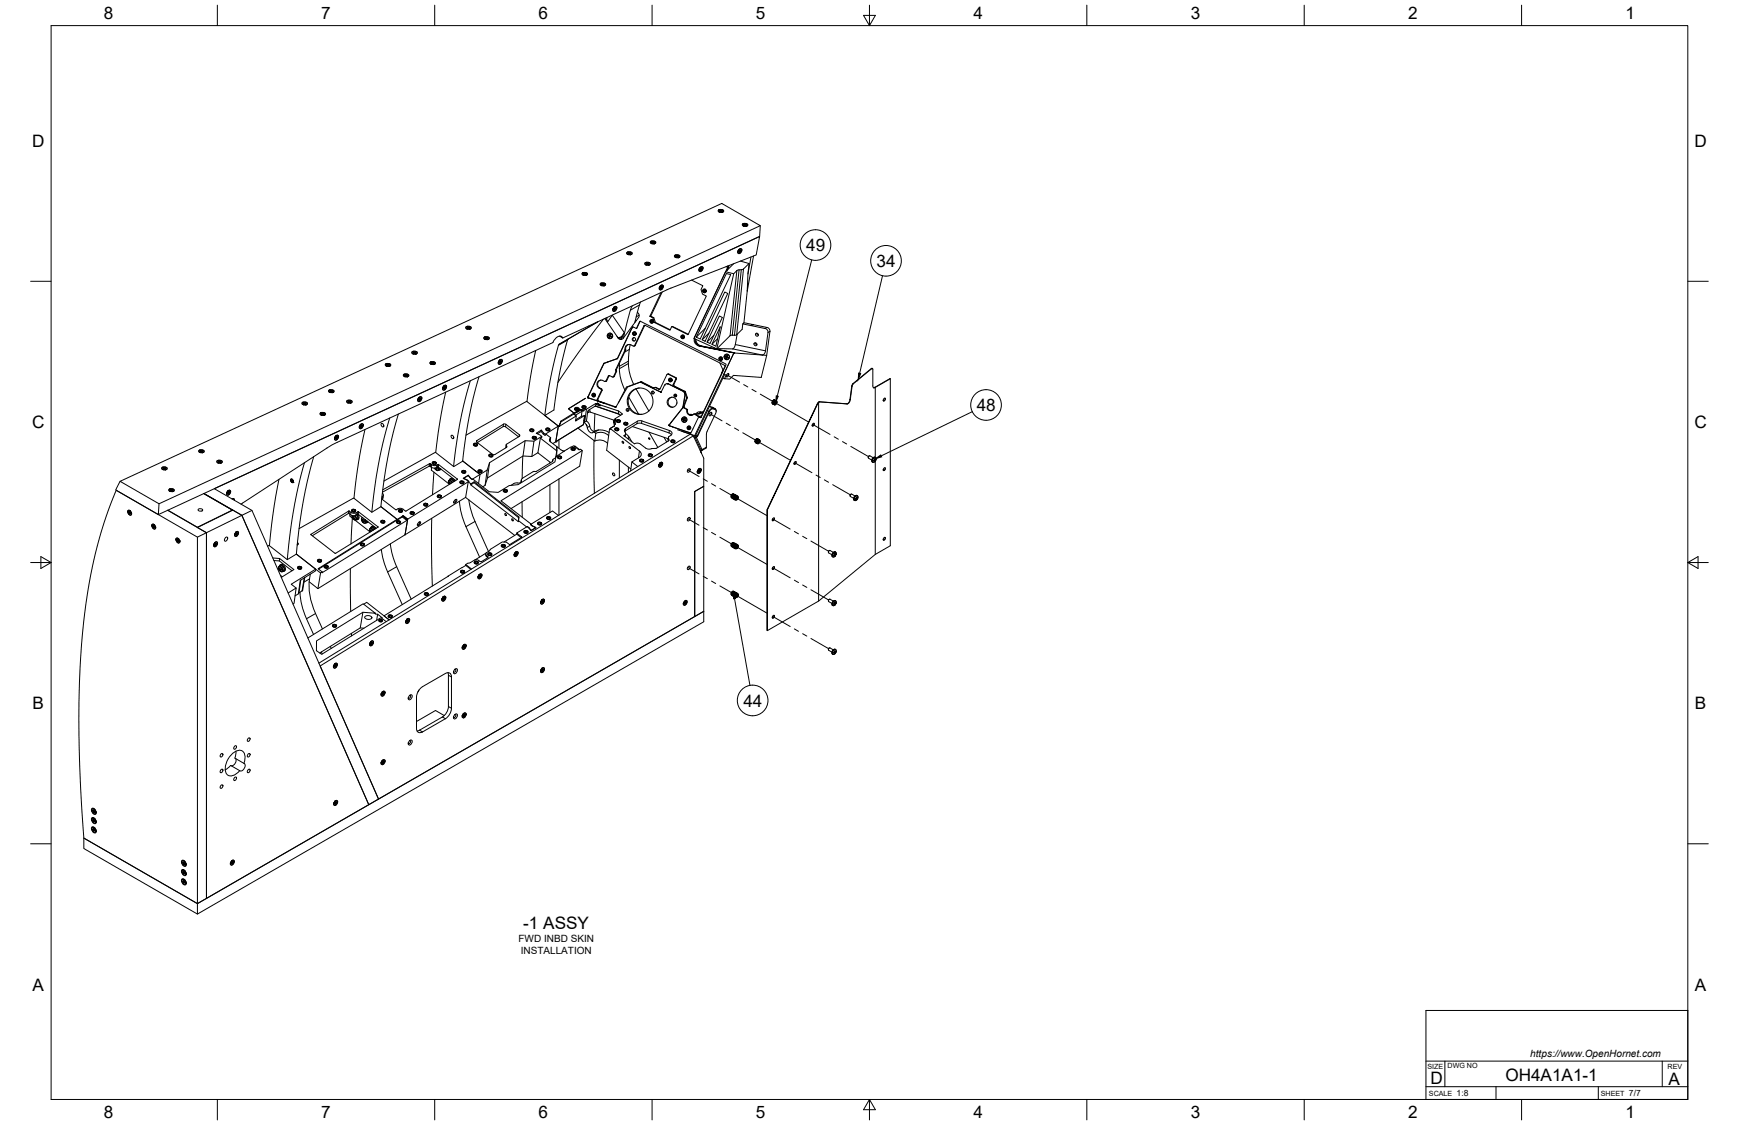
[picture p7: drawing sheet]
<svg xmlns="http://www.w3.org/2000/svg" width="864mm" height="559mm" viewBox="0 0 864 559" stroke-linecap="round" stroke-linejoin="round" font-family="sans-serif">
<defs><g id="words">
<g font-size="8.5">
<text x="52" y="9">8</text>
<text x="160" y="9">7</text>
<text x="267" y="9">6</text>
<text x="375" y="9">5</text>
<text x="483" y="9">4</text>
<text x="591" y="9">3</text>
<text x="699" y="9">2</text>
<text x="807" y="9">1</text>
<text x="16" y="73">D</text>
<text x="841" y="73">D</text>
<text x="400" y="125">49</text>
<text x="435" y="133">34</text>
<text x="485" y="204">48</text>
<text x="16" y="213">C</text>
<text x="841" y="213">C</text>
<text x="16" y="352">B</text>
<text x="369" y="351">44</text>
<text x="842" y="352">B</text>
<text x="260" y="461">-1 ASSY</text>
<text x="16" y="492">A</text>
<text x="842" y="492">A</text>
<text x="710" y="538">D</text>
<text x="748" y="537">OH4A1A1-1</text>
<text x="829" y="539">A</text>
<text x="52" y="555">8</text>
<text x="160" y="555">7</text>
<text x="267" y="555">6</text>
<text x="375" y="555">5</text>
<text x="483" y="556">4</text>
<text x="591" y="555">3</text>
<text x="699" y="556">2</text>
<text x="807" y="556">1</text>
</g>
<g font-size="5">
<text x="258" y="468">FWD INBD SKIN</text>
<text x="259" y="474">INSTALLATION</text>
<text x="760" y="525">https://www.OpenHornet.com</text>
</g>
<g font-size="4.3">
<text x="723" y="544">1:8</text>
<text x="809" y="544">7/7</text>
</g>
<g font-size="3.5">
<text x="709" y="531">SIZE</text>
<text x="719" y="530">DWG NO</text>
<text x="828" y="531">REV</text>
<text x="710" y="544">SCALE</text>
<text x="795" y="544">SHEET</text>
</g>
</g></defs>
<!-- layer: Visible -->
<g fill="none" stroke="#000" stroke-width=".5">
<path d="M324 120h1M324 120h.1M324 120v1M357 104a1.2 1.2 0 0 1 1 0 1.2 1.2 0 0 1 1 1 1.5 1.5 0 0 1-2-1zM357 104a1.1 1.1 0 0 1 1 0 1.1 1.1 0 0 1 1 1 1.4 1.4 0 0 1-2-1zM357 105h.1M358 104v1M358 105h.1M358 104h.1M358 104l-1 1M358 105h1M359 104v1"/>
<path d="M359 105h.1M359 105l-1 1M369 111a1.2 1.2 0 0 1 1 0 1.2 1.2 0 0 1 1 1 1.5 1.5 0 0 1-2-1zM369 111a1.1 1.1 0 0 1 1 0 1.1 1.1 0 0 1 1 1 1.4 1.4 0 0 1-2-1zM369 112h.1M370 111v1M370 111h.1M370 112h.1M370 111h-1M370 111v1v-1M370 111l1 1M370 111l1 1h-1"/>
<path d="M371 112h.1M371 112h-1M378 112l-1 5-298 139v-6M289 136a1.2 1.2 0 0 1 2-1 1.2 1.2 0 0 1 0 2 1.5 1.5 0 0 1-2-1zM289 136a1.1 1.1 0 0 1 2-1 1.1 1.1 0 0 1 0 2 1.4 1.4 0 0 1-2-1zM289 137h1M290 137h.1M290 136h1M290 136h.1M291 136h.1M291 136h-1M291 137h.1"/>
<path d="M311 125a1.2 1.2 0 0 1 2 0 1.2 1.2 0 0 1 1 1 1.6 1.6 0 0 1-3-1zM311 125h1a1.1 1.1 0 0 1 1 0 1.1 1.1 0 0 1 1 1 1.6 1.6 0 0 1-3-1zM312 126h.1M312 125v1M312 125h1M312 126h1M312 125h.1M313 126h.1M313 125v1M313 126v1M320 131a1.2 1.2 0 0 1 2-1 1.2 1.2 0 0 1 1 2 1.6 1.6 0 0 1-3-1zM320 131l1-1a1.1 1.1 0 0 1 1 0 1.1 1.1 0 0 1 1 2 1.6 1.6 0 0 1-3-1z"/>
<path d="M321 131v1M321 131h.1M321 132h.1M321 131h1M322 131h.1M322 132h.1M323 120a1.2 1.2 0 0 1 2 0 1.2 1.2 0 0 1 0 1 1.5 1.5 0 0 1-2-1zM323 120a1.1 1.1 0 0 1 2 0 1.1 1.1 0 0 1 0 1 1.4 1.4 0 0 1-2-1zM323 121h1M324 121h.1M324 120v1v-1M324 121h1"/>
<path d="M325 120v1M325 120l-1 1M325 120h.1M325 121h.1M335 127a1.2 1.2 0 0 1 2-1 1.2 1.2 0 0 1 0 2 1.5 1.5 0 0 1-2-1zM335 127a1.1 1.1 0 0 1 2 0 1.1 1.1 0 0 1 0 1 1.4 1.4 0 0 1-2-1zM336 127h.1M336 128h.1M336 127v1M336 127v1v-1M336 127h1M337 127v1"/>
<path d="M337 127h.1M337 127l-1 1M337 127v1h-1M337 128h.1M343 139l6 3-1 2 1 2 2 1-9 19-8-4M347 134h.1M347 134h1M348 133a.8 .8 0 0 1 1 0 .8 .8 0 0 1 0 1 .9 .9 0 0 1-1 1 .9 .9 0 0 1-1-1zM348 133a1 1 0 0 1 1 1 1 1 0 0 1-2 0zM348 133h.1M348 133l-1 1M348 134h.1"/>
<path d="M348 133l1 1M348 133v1M349 133l-1 1M349 133v1M349 133h.1M349 134h-1M360 135l4 1M361 132v1M361 132l1 1M361 134l-16 34 11 5 7-6 3-1 3-2v-3M361 134l1-1-17 34v2v2l2 1 18 3-17-3M361 132h.1"/>
<path d="M362 132l-1 2M364 131l-3 3M366 125h1M367 124l-1 1M367 125h.1M367 124h.1M367 124a.8 .8 0 0 1 1 0 .8 .8 0 0 1 0 1 .9 .9 0 0 1-1 1 .9 .9 0 0 1-1-1zM367 124a1 1 0 0 1 1 1 1 1 0 0 1-2 0zM367 125h1M368 125h.1M368 124h.1M368 130l4 1-1 5"/>
<path d="M368 125h-1M368 124v1M368 125v-1l-1 1M372 131l-3 3h-3l-2 2-8 37M374 127l-3 18v-9l2-8M298 141a1.2 1.2 0 0 1 2-1 1.2 1.2 0 0 1 0 2 1.5 1.5 0 0 1-2-1zM298 141a1.1 1.1 0 0 1 2 0 1.1 1.1 0 0 1 0 1 1.4 1.4 0 0 1-2-1zM298 142h1M299 142h.1M299 141v1M299 141h.1M299 141h1"/>
<path d="M299 142h1M300 141h.1M300 159l-23 31M300 141v1M300 141h-1M300 142h.1M301 158l1 2M301 158v1M304 153h.1M305 154h.1M305 153a.8 .8 0 0 1 1-1 1 1 0 0 1 0 2 .9 .9 0 0 1-1 1 .9 .9 0 0 1-1-1zM305 153v-1a1.1 1.1 0 0 1 1 2 1 1 0 0 1-2 0z"/>
<path d="M305 153h.1M305 153h-1M305 153v1M305 153h1M306 153h-1v1M306 153h.1M306 153l-1 1M314 152l-4 16M316 159l-1 1M317 155v2v1M317 155h.1M317 158l-7 10a1.5 1.5 0 0 1-3 0l-7-10"/>
<path d="M317 157h-1M318 160l-2 3M318 150l-3 10M324 159v1M324 158l1 2M325 158v2M327 143h.1M328 143h.1M328 142l-1 1M328 142a.8 .8 0 0 1 1 0 .8 .8 0 0 1 0 1 .9 .9 0 0 1-1 1 .9 .9 0 0 1-1-1zM328 142a1 1 0 0 1 1 1 1 1 0 0 1-2 0zM328 142h.1"/>
<path d="M328 143h1M328 142v1M328 142h1M328 145l-5 12 2 1-2-1M329 145l-6 12M329 143h-1M329 143h.1M329 142v1M333 143l43-16 1-10-271 126 19 11 63 143-5 3-63-144-19-11M333 143l-54 25M350 144v1M360 145l1 1-11 24-1-1z"/>
<path d="M371 145l-2 15M205 175a1.2 1.2 0 0 1 1-1 1.2 1.2 0 0 1 1 2 1.5 1.5 0 0 1-2-1zM205 175a1.1 1.1 0 0 1 1-1 1.1 1.1 0 0 1 1 2 1.4 1.4 0 0 1-2-1zM205 176h.1M205 175h1M205 176h1M205 175h.1M205 175v1M206 175l-1 1M206 175h.1M206 175h1M206 175v1"/>
<path d="M207 176h.1M207 175l-1 1M214 180h1M214 180h.1M214 180v1M215 180v1M231 162a1.2 1.2 0 0 1 2 0 1.2 1.2 0 0 1 1 1 1.6 1.6 0 0 1-3-1zM231 162h1a1.1 1.1 0 0 1 1 0 1.1 1.1 0 0 1 1 1 1.6 1.6 0 0 1-3-1zM232 163h.1M232 162l1 1M232 162h1M232 162h.1"/>
<path d="M232 162v1M233 163h.1M233 162v1M233 162v1h-1M233 163v1M240 168a1.2 1.2 0 0 1 2-1 1.2 1.2 0 0 1 1 2 1.6 1.6 0 0 1-3-1zM240 168l1-1a1.1 1.1 0 0 1 1 0 1.1 1.1 0 0 1 1 2 1.6 1.6 0 0 1-3-1zM241 168v1M241 169h.1M241 168h1M241 168h.1M242 168h.1"/>
<path d="M242 168h-1M242 169h.1M248 180h.1M248 179v1M248 180h1M248 179h.1M248 179a.8 .8 0 0 1 1 0 .8 .8 0 0 1 0 1 .9 .9 0 0 1 0 1 1.1 1.1 0 0 1-2-1zM248 179a1 1 0 0 1 1 1 1 1 0 0 1-2 0zM248 179h1M248 179l1 1M249 180h.1M249 179h-1"/>
<path d="M249 180h-1M266 174l-4 25M278 167h.1M278 167l1 1M279 168a2.9 2.9 0 0 0-3-1 2.9 2.9 0 0 0-1 3l-108 50M292 162l5-2-15 9-4 17-3 18-4 2 6 6 1-1M292 162l-15 9-4 18-2 17M302 160l2-3 6 8-2 4M302 180l-2 1-8 16 14 5M302 180h.1M302 167h.1M302 167h1l-1 1"/>
<path d="M302 166v1M302 167v1M302 168h1M302 168h.1M303 166h.1M303 167h.1M303 166v1M303 166h-1M303 167h1M303 166l1 1M304 167l-1 1M304 167h.1"/>
<path d="M306 167l1 1M306 178l7-14 1-2 2 1 2-3 43 21-13 26-1 1-4 7M306 178l-4 2M307 178h.1M307 168l2 1M307 168l2-1-1 1M308 167l-1 1M310 165l-2 2h1M312 171a2.3 2.3 0 0 0-1 3l-6 13h-1M313 171v1a30 30 0 0 0 2 19M313 171a2.2 2.2 0 0 0-2 1 2.2 2.2 0 0 0-1 2l-5 13h-3l-1 2a2.4 2.4 0 0 0-3 0 2.4 2.4 0 0 0-1 3l2 2-2 5 3 1-8-3 8-16 6-3M314 164h-1"/>
<path d="M314 162h.1M314 162l-8 16M315 168a.9 .9 0 0 0-1 1 .9 .9 0 0 0 1 0M315 165v1M318 160h-1M320 162l-5 10M320 162l40 20-12 24-1 1M320 162l-5 10-2-1M325 160l8 4 1-2 8 4M325 160l8 4M339 167v1M345 168l1 2 2 2"/>
<path d="M346 169v1l2 2 8 1M348 172l17 3h-1l15 1M350 163l-4 4 2 1 15-32h-2l-15 31M352 165l-3 4M355 167l-4 3 2 1 6-13-2-1-6 13M355 173h.1M356 168l-2 3 2 1 2-10-4 9M358 178v1M360 177h.1M360 177h1l-1 1M360 177v1M360 178h.1"/>
<path d="M361 177h.1M361 178h.1M361 176l-1 1M361 176h.1M361 176v1M361 178h1M361 177l1 1M362 178h-2M362 178h.1M364 175l-19 41M366 166l-1 6-1 1h-8M369 161v-1l5 1-1 1z"/>
<path d="M373 162l7 1M374 161h.1M374 161l7 2 1 1-1 13-2-1M375 170l1 1M376 165l1 1M380 163l1 1v1l-1 10-1 1M381 177l-3 10-14-1-2 2h-2l1-2h-2M151 200h.1M163 194a1.2 1.2 0 0 1 2-1 1.2 1.2 0 0 1 1 2 1.6 1.6 0 0 1-3-1zM163 194h1a1.1 1.1 0 0 1 1 0 1.1 1.1 0 0 1 0 1 1.4 1.4 0 0 1-2-1zM164 195h.1M164 194v1"/>
<path d="M164 194h1M164 195h1M164 194h.1M164 194v1l1-1M165 194h.1M165 195h.1M165 194v1M172 199a1.2 1.2 0 0 1 2 0 1.2 1.2 0 0 1 1 1 1.6 1.6 0 0 1-3-1zM172 199h1a1.1 1.1 0 0 1 1 0 1.1 1.1 0 0 1 0 1 1.4 1.4 0 0 1-2-1zM173 200h.1M173 199v1M173 199v1l1-1"/>
<path d="M173 199h1M173 199h.1M174 199v1M174 199h.1M174 200h.1M174 199v1h-1M191 181a1.2 1.2 0 0 1 2-1 1.2 1.2 0 0 1 1 2 1.6 1.6 0 0 1-3-1zM191 181h1a1.1 1.1 0 0 1 1 0 1.1 1.1 0 0 1 1 1 1.6 1.6 0 0 1-3-1zM192 182h.1M192 181h.1M192 181v1M192 181l1 1"/>
<path d="M192 181h1M192 182h1M193 181h.1M193 181v1M193 182h.1M194 182h-1M200 186a1.2 1.2 0 0 1 2 0 1.2 1.2 0 0 1 1 1 1.6 1.6 0 0 1-3-1zM200 186h1a1.1 1.1 0 0 1 1 0 1.1 1.1 0 0 1 1 1 1.6 1.6 0 0 1-3-1zM201 186h.1M201 187h.1M201 186h1M201 187h1"/>
<path d="M201 186v1M201 186l1 1v-1M202 186v1M202 186h.1M202 187h.1M203 187h-1M208 198h.1M208 198v1M208 197v1M208 197a.8 .8 0 0 1 1 0 .8 .8 0 0 1 0 1 1 1 0 0 1 0 2 1.1 1.1 0 0 1-2-1zM208 197a1.1 1.1 0 0 1 1 2 1 1 0 0 1-1 0zM208 198h1"/>
<path d="M208 199h1M208 199h.1M209 199h-1M209 198h-1v1M209 198h.1M209 198v1M214 180a1.2 1.2 0 0 1 1-1 1.2 1.2 0 0 1 1 2 1.5 1.5 0 0 1-2-1zM214 180a1.1 1.1 0 0 1 1 0 1.1 1.1 0 0 1 1 1 1.4 1.4 0 0 1-2-1zM214 181h.1M214 180l1 1v-1M214 181h1M215 180h.1"/>
<path d="M215 181h.1M216 181h.1M216 181h-1M220 192v1M220 193h.1M220 193h1M220 192a1 1 0 0 1 2 0 .8 .8 0 0 1 0 1 .9 .9 0 0 1-1 1 .9 .9 0 0 1-1-1zM220 192l1-1a1 1 0 0 1 0 2 1 1 0 0 1-1 0zM220 192h.1M221 192v1M221 192h.1M221 192l-1 1"/>
<path d="M221 193h.1M221 195l-2 13-3 17M234 189l-5 19-4 24M238 187l-5 19-3 23M291 198l-9 5 3 2M292 197h.1M292 198h.1M293 196h.1M295 196v1M298 189a2.5 2.5 0 0 0-1 2 2.5 2.5 0 0 0 2 3l-2 5 9 3M299 182h.1M300 181h.1"/>
<path d="M300 180h.1M303 187l-2 2v1M308 180a25 25 0 0 0 2 14M311 192l7-2 6 3 1-1M311 192l-4 8M312 197l5 9M316 193l6 11M317 193a7 7 0 0 0-5 7 7 7 0 0 0 7 6M318 190l-6 2-6 10M318 190l10 5M318 190h.1M318 190l7 3"/>
<path d="M324 194v1v1M325 193h.1M325 192l2 1M328 193h.1M328 195h.1M330 191h.1M331 191l9 4v1l-1 6-7 9 11 4M331 191h-1l-2 4M331 191h.1M332 191h.1M332 191l8 4M332 186l4 2-2 4 6 3"/>
<path d="M332 186h-1l-3 7-3-1M332 186h.1M332 186l4 2-1 3 5 3 1 3M333 188v1M334 197a2.5 2.5 0 0 0-2 3 2.5 2.5 0 0 0 2 2M336 196v1M340 195h.1M340 195l1 3-2 4M340 196h.1M340 196l-1 6M340 195v1M341 197l-1 5 1 1"/>
<path d="M357 180l2 4v1M358 185h.1M359 185h.1M359 185h-1M359 188h1M360 186l-15 30M361 186l1-1v1l-1 1zM384 200h.1M384 199v1M384 199h.1M384 199l-1 1M384 200h1"/>
<path d="M384 199h1M384 200h1zM385 199h-1M385 199h.1M385 199l-1 1M385 200h-1M385 200h.1M385 199v1M385 199h-1v1M385 199v1zM385 200l1-1v1l-1 1zM385 200h1l-1 1z"/>
<path d="M385 200v1M385 199h1M386 199h.1M386 199l-1 1v1M407 200h.1M422 198l-1 3M424 191l-1 1M433 183h.1M433 192v-9l-10 8-1 8-1 1h-14h-1l-25 53 26-53v99l-26 14M433 192l1 1 1-1M435 192l7-4v83l-7 4-28 24M435 192l-1 1"/>
<path d="M435 192v35M435 192h.1M439 198v1M442 188l-7 4M150 200a1.2 1.2 0 0 1 2 0 1.2 1.2 0 0 1 0 1 1.5 1.5 0 0 1-2-1zM150 200a1.1 1.1 0 0 1 2 0 1.1 1.1 0 0 1 0 1 1.4 1.4 0 0 1-2-1zM150 201h1M151 201h.1M151 200v1v-1M151 200h1M151 201h1M151 200v1"/>
<path d="M152 200h.1M152 200v1M152 200l-1 1M152 201h.1M159 205a1.2 1.2 0 0 1 2 0 1.2 1.2 0 0 1 0 1 1.5 1.5 0 0 1-2-1zM159 205a1.1 1.1 0 0 1 2 0 1.1 1.1 0 0 1 0 1 1.4 1.4 0 0 1-2-1zM159 206h1M160 206h.1M160 205h1M160 206h1M160 205h.1M160 205v1v-1"/>
<path d="M160 205v1M161 205v1M161 205l-1 1M161 205h.1M161 206h.1M166 218h.1M166 217v1M167 218h.1M167 217h-1M167 216a.8 .8 0 0 1 1 0 1 1 0 0 1 0 2 .9 .9 0 0 1-1 1 .9 .9 0 0 1-1-1zM167 217v-1a1.1 1.1 0 0 1 1 2 1 1 0 0 1-2 0zM167 217h.1"/>
<path d="M167 216v1M167 217v1M167 217h1M168 220l-48 30M168 217h-1v1M168 217h.1M168 217l-1 1M178 212h1M179 211l-1 1M179 212h.1M179 212h1M179 211h.1"/>
<path d="M179 211a.8 .8 0 0 1 1 0 .8 .8 0 0 1 0 1 .9 .9 0 0 1-1 1 .9 .9 0 0 1-1-1zM179 211a1 1 0 0 1 1 1 1 1 0 0 1-2 0zM179 211v1M179 211h1M179 211l1 1M180 212h-1M180 212h.1M181 213l-3 16-2 19M189 210h1a.9 .9 0 0 1 1 1 .9 .9 0 0 1-1 1zM194 208l-6 20-3 26M198 206l-5 21-4 25 8 6M224 216a.8 .8 0 0 1 1 1 .8 .8 0 0 1 0 1z"/>
<path d="M231 216l31-17 15 13-6 4-2-2-3 1 3 2-4 2h-4l-18 11-1 3-4 3-8-7M258 217l-8-5-13 8M258 216l-8-5-13 8 9 7 6-4v-1l6-4M258 216v1M261 219l-1 8M264 214v-1l1 1h-1M265 218v-1l1 1h-1M265 219l-1 8M267 215l2-1 2 2 2 1M268 218l-1 7 6 5M269 214h.1M269 217l-1 1 9 6"/>
<path d="M269 217h.1M270 215v1M271 216h.1M272 214v-1h1l-1 1M273 219v-2v2l4 3-1 5-2 2M276 219h.1M276 219l-1 1M278 218v5M285 205l2-1-2 2zM285 205l-6 4-1 3 1-3M285 205l-7 5M285 203h1h1l1 1-1 1"/>
<path d="M286 203h.1M286 203v1M286 203h1M287 203h.1M287 203h-1M287 203v1M287 213l8 6M288 204h.1M288 204l-1 1M288 203a1.1 1.1 0 0 0-2-1 1.1 1.1 0 0 0 0 2h1M288 203l2 1h-2zM288 203v1"/>
<path d="M289 204v3l-3 2M290 203l-1-1h1h1l-1 1M290 204l-4 2h-1l1 1-8 5M290 210l1 1M290 209h.1M290 206l-4 3v-2M290 206v5l-14 8 1-7-1 7M290 206v3M290 206l-1 1M291 211v1zM291 209l1 1 2 3 1 1M291 203l-1 6"/>
<path d="M291 212h1a3 3 0 0 0 2 3h1h1M293 205l12 4M293 205h-1M295 215l1-1a8 8 0 0 1 6 1M295 219v26M295 219h4l3 1M295 205v9M296 202l11 4M296 202l-4 2-1 5-1 1v-1M296 215h3l3 1M296 215l-1 4M296 200v2"/>
<path d="M296 201l2 1M296 201l-6 3M297 200l1 2zM297 200l-1 1h1M298 201l9 3 2 2-3 2M303 213l-2 11 12 9M303 213l15 11v2v1l-4 2 3 3M303 213l2-2-2 2M303 213h.1M305 209v2M305 210l1 1h-1M305 208v1v1"/>
<path d="M306 208l-1 2zM306 202h.1M306 214v-1h1l-1 1M307 210l-1-1h1h1l-1 1M307 206h1M307 204v2M310 214l8-4 14 5 1 1M310 217l1-2 2 3M311 211l-1-1h1v1M312 203l-1 1h1M312 217v1M313 218l1 1"/>
<path d="M314 212l18 6M322 215l5 7M330 217l1 3M332 218v1M332 218h.1M332 217v2l-6 4M332 217v1M332 211h.1M332 211l9 3M333 216l-1 1M333 216a1.3 1.3 0 0 0 1-1 1.3 1.3 0 0 0-2-1l-14-5-7 4-1 1a1.5 1.5 0 0 1 0 2l5 4h2l4 3h5M333 210l-1 1"/>
<path d="M334 220v-1h1l-1 1M336 213l9 3M338 214l5 2M339 203l-6 7M339 208h.1M339 208l1 1h-1M339 202v1M339 208v1M339 202h.1M339 209h.1M339 202l2 1M339 208h1"/>
<path d="M339 209h1M340 209h-1M340 208h.1M340 208h-1M340 209h1M340 209h.1M340 208l1 1M341 209h-1M341 209h.1M341 214l2 1M341 203a2.1 2.1 0 0 0 1 3 2.1 2.1 0 0 0 3 0M341 203l1 2 1 1"/>
<path d="M342 206h2M342 212v1M343 215h.1M344 206h.1M344 216l-185 115 29 66 157-91M345 217l3 7M345 206l2 1M345 217h1zM346 217h-2M346 217h.1M346 217l3 6M346 217l6-13 2-1 1 1v1l-4 10v7l-2 2"/>
<path d="M347 207h.1M347 205l-2 1M347 205v1M347 207h1M348 207h.1M349 205h-2l-2 1M349 205l-3 1M350 204l-3 1M352 202h2M353 205a.8 .8 0 0 1 0 1 .8 .8 0 0 1-1 0zM354 202l1 1M354 203l-2 1-6 13-1-1"/>
<path d="M354 203h1l1 1M354 203h.1M375 219h.1M375 219v1M375 220h.1M375 220h1M375 219h1M375 218v1M375 218l1 1M376 218h-1M376 220h.1M376 218v1"/>
<path d="M376 220h-1M376 219h-1M376 219h.1M376 218h.1M376 218l-1 1M376 219v1M376 219l-1 1M376 218l-1 2M376 218l-1 1v1M376 218l1 1M376 218h1M376 219h1a.9 .9 0 0 1 0 1 .9 .9 0 0 1-1 0z"/>
<path d="M377 218h-1M377 218v1M377 218h.1M377 219v1h-1M377 219h.1M377 219a1.2 1.2 0 0 0-1 1M383 200h.1M384 200v1M384 201h.1M384 200l1 1h-1M384 200l1 1zM384 201h1"/>
<path d="M404 210l-1 2M60 239l298-138 20 11-299 138zM60 239l-3 4 22 13M80 232a1.2 1.2 0 0 1 2 0 1.2 1.2 0 0 1 1 1 1.6 1.6 0 0 1-3-1zM80 232h1a1.1 1.1 0 0 1 1 0 1.1 1.1 0 0 1 1 1 1.6 1.6 0 0 1-3-1zM81 232h.1M81 233h.1M81 232l1 1M81 232h1M81 232v1M82 232v1M82 233h.1"/>
<path d="M82 232h.1M82 232v1h-1M99 224a1.2 1.2 0 0 1 1-1 1.2 1.2 0 0 1 1 2 1.5 1.5 0 0 1-2-1zM99 224a1.1 1.1 0 0 1 1-1 1.1 1.1 0 0 1 1 2 1.4 1.4 0 0 1-2-1zM99 225h.1M99 224h.1M99 224l1 1M100 224h.1M100 224h1M100 224h-1M100 224v1M101 224h.1"/>
<path d="M101 224h-1M101 224l-1 1M101 225h.1M101 225h-1M108 229a1.2 1.2 0 0 1 1-1 1.2 1.2 0 0 1 1 2 1.5 1.5 0 0 1-2-1zM108 229a1.1 1.1 0 0 1 1 0 1.1 1.1 0 0 1 1 1 1.4 1.4 0 0 1-2-1zM108 230h.1M109 229h.1M109 229v1M109 229h-1M109 230h.1M109 229h1"/>
<path d="M110 229h.1M110 230h.1M110 230h-1M110 229v1M139 238l-3 15-2 18M144 239h1M145 238h.1M145 238a.9 .9 0 0 1 1 1 .9 .9 0 0 1-1 1zM145 238l-1 1M145 239h.1M145 239v1M145 238v1"/>
<path d="M145 238l1 1M145 239h1M145 240h.1M146 239l-1 1M146 239h-1M151 230l-5 22-3 26M156 227l-6 23-3 25 12 10 1-1M214 232v2l9 6M215 230h1v1M215 235v11M216 233h.1M216 233h1"/>
<path d="M216 232v1M217 232l-1 1M217 233v1M217 232v1M217 233h.1M217 232h1M218 232h.1M218 233l-1 1M218 232v1M218 233h-1M218 232l8 7M218 232h-1a4 4 0 0 1-4 0l-23 12"/>
<path d="M218 233h1l-2 1M219 233l-1 1M219 233h-1M223 240h.1M223 240h1M223 239v1M223 238l1 1 1 1-1-1h-1zM223 239l1 1M224 238h1l1 1M225 239h-1M226 239h-1a1.2 1.2 0 0 0-1-1 1.2 1.2 0 0 0-1 0h1l1 1M230 229l-5 3-9-7-25 14"/>
<path d="M230 229l6 5M230 235v-1h1l-1 1M230 238l3-2 10 8 4 1 6-4h4l19-12v-2l8-5 1-1 3 2 1 1-40 25 17 13-2 1-7-4 1-2-22-18-2 1zM230 238h.1M231 238h.1M232 238v1M233 239l-2 8M233 236h.1M233 239h.1M234 237v1M235 238h-1M235 240l23 17"/>
<path d="M236 239l-2 2M236 221h1h-1M236 234h.1M236 234l2 2-3 2-2-2-3 2 3 1-31 19-2-2-3 2M238 235v-1h1v1M238 236v4M242 233l-1 8-1 1M243 230l-1 7M244 227l-1-1h1v1M251 221v1M257 240h-1l-2 1M259 238v1"/>
<path d="M260 227l-1 11M267 225l-3 2h-4l-18 10-1 4M273 230h.1M274 228v1M275 229l-9 5h-1l-5 4h-1a1.3 1.3 0 0 1-1 2 1.3 1.3 0 0 1-1 0M278 238v18M278 228l-1-1h1v1M279 224h1M280 224l-3-2-1 5M284 223h1v1M285 222l3 1M289 224l-1 8-34 21"/>
<path d="M304 235h1v1h-1zM308 229v8M312 232v3M314 229l-1 5M318 229h1M323 227l-1-1h1v1M327 231h.1M327 231l1 1M328 231h-1M328 230h.1M328 230a1.3 1.3 0 0 1 1 1 1.3 1.3 0 0 1-2 1zM328 230a1 1 0 0 1 1 1 1 1 0 0 1-2 0z"/>
<path d="M328 231h.1M328 230l-1 1M328 230v1M328 230l1 1M328 231v1M329 231h-1M329 231h.1M329 230v1M342 233a.8 .8 0 0 1 1 1 1 1 0 0 1-2 0zM346 234h.1M347 234v1M347 234h.1"/>
<path d="M347 233h.1M347 233h1a1.3 1.3 0 0 1 0 1 1.3 1.3 0 0 1-2 1zM347 233a1 1 0 0 1 1 1 1 1 0 0 1-2 0zM347 235h.1M347 234h1M347 233v1M348 234h-1M348 234h.1M348 233v1M348 233h-1v1M348 234l-1 1M348 224v1"/>
<path d="M348 225h.1M349 223l-1 1M395 229l-1 2M431 227h.1M432 226l-1 1M434 227l-2-1-1 1v1l2 1M434 229h.1M434 228h.1M434 229h1M434 228h1M435 229h.1M435 228h.1"/>
<path d="M435 228h-1M435 229v46M435 228v1M435 228l-1-1-1 1v1h2M439 232v2M64 254a1.4 1.4 0 0 1 1 0 1.4 1.4 0 0 1 0 2l-1-1zM64 254a1.3 1.3 0 0 1 1 0 1.3 1.3 0 0 1 0 2 1.6 1.6 0 0 1-1-2zM64 254v1M64 254l1 1M64 254h.1M64 255h.1M65 254h-1"/>
<path d="M65 255h-1M65 254h.1M65 255h.1M83 253l20 12v181l-5 3-56-33-2-28-1-30 1-22 1-22 3-21 3-17 5-17 6-15 40 23 5-2v181l80-46-63-144 5-2M83 253l15 9 17-9-14-8 14 8M84 243a1.2 1.2 0 0 1 1 0 1.2 1.2 0 0 1 1 1 1.5 1.5 0 0 1-2-1zM84 243a1.1 1.1 0 0 1 2 0 1.1 1.1 0 0 1 0 1 1.4 1.4 0 0 1-2-1zM84 244h1M84 244h.1M85 244h.1M85 243l-1 1M85 243v1"/>
<path d="M85 243h1M85 244h1M85 243h.1M86 243v1M86 243l-1 1v-1M86 243h.1M86 244h.1M98 253h1a.9 .9 0 0 1 1 0 .9 .9 0 0 1 0 1h-1zM113 245h.1M113 244v1M113 245h1M113 244a.8 .8 0 0 1 1 0 .8 .8 0 0 1 0 1 .9 .9 0 0 1 0 1 .9 .9 0 0 1-1-1z"/>
<path d="M113 244h1a1 1 0 0 1 0 1 1 1 0 0 1-1 0zM113 244h.1M114 245h-1M114 245h.1M114 244h.1M114 244v1M114 244l-1 1M114 245h-1h1M115 248h1h-1M116 253h.1M116 253l4 3-17 9-5-3M116 253l-18 9"/>
<path d="M173 255l1 1M173 255l-18 11M174 255v1a4 4 0 0 1 1 5l-1 9M174 256h3M175 256v1zM175 257h.1M175 257h1l-1 1M175 258h.1M175 254l1-1v1M175 258h1M175 256l1 1v1M176 256l-1 1"/>
<path d="M176 258l8 6M176 256l1 1M176 256h1M177 256v1M177 257v1M177 258h-1M177 256l1 1-1 1M177 256h.1M177 258h.1M177 256a1.5 1.5 0 0 1 1 1 1.5 1.5 0 0 1-1 1M178 255h.1M178 255l-1 1"/>
<path d="M178 254a3 3 0 0 1-5 0l-19 11 13 10M178 255v1a1.5 1.5 0 0 1 0 2M178 254l10 8-21 13M178 257l-1 1M178 255l9 7M180 258v1M180 258l1 1h-1l1 1M180 257v1M180 257h.1M180 259l1 1M180 258h1v1M180 258h.1"/>
<path d="M181 259h-1M181 258h.1M181 258l1 1M181 260h.1M181 258v2M182 259l-1 1M182 259h.1M183 259l-1 1M190 248l7 5a3 3 0 0 1 4 1M190 260v-1h1l-1 1M190 245h.1M190 245v1v1"/>
<path d="M190 243l24-13a3 3 0 0 0 4 1l9 7-26 16M190 246v2M197 258l-39 25M198 260l-1-1h1v1M199 254h-1l1-1v1M200 257l2 2M200 256l2 2zM200 256l-3 2M202 258l-42 26M202 258l-1 8M204 255h1M208 260l1-1a1 1 0 0 1 0 1 1.1 1.1 0 0 1-2 1z"/>
<path d="M208 259v1h-1M211 251v-1l1 1M214 257l1 34M218 247v-1l1 1h-1M224 240h-1v1M226 248h1a1 1 0 0 1 0 1 1 1 0 0 1-2 0zM226 248v1h-1M228 249l2 9 8 19M229 240v-1l1 1M231 247l25 19M231 247l-30 19M233 248l2 9 8 17"/>
<path d="M234 240v1l23 18M251 244h-1h1M258 257l-1 2M259 249v8M272 258v-1h1v1M273 241v14M277 256l-3-2-10 6 2 2-2 2-2-2-5 3 2 2-6 4-2-2h-2l-7 5M342 257a.8 .8 0 0 1 1 1 1 1 0 0 1-2 0zM363 247h.1M363 247h1M364 247v1M364 247h.1"/>
<path d="M364 246l-1 1zM364 245v1M364 245h.1M364 245l-1 1v1M364 246v1zM364 248h1M364 246h1M365 248h-1M365 246l-1 1zM365 248h.1M365 246h-1h1M365 246v2z"/>
<path d="M365 246h.1M365 247v1zM365 248h1M365 247v1M366 247v1M366 247h-1M366 248h-1M366 248h.1M366 247a.8 .8 0 0 1 0 1 .8 .8 0 0 1-1 0zM366 246h-1h1M366 247h.1M366 246v1"/>
<path d="M366 246l1 1M366 246h.1M381 253v60v-60M384 257v2M422 246h.1M422 247l2 1M423 245l-1 1M424 247l1-1 1 1v1l-1 1-1-1zM425 246l-2-1-1 2M425 248h.1M425 247h.1M425 247h1"/>
<path d="M425 247v1M426 248h-1M426 247h-1M426 247h.1M426 248h.1M426 247v1M76 260a1.4 1.4 0 0 1 1 1 1.4 1.4 0 0 1 0 2l-1-1zM76 260a1.3 1.3 0 0 1 1 1 1.3 1.3 0 0 1 0 2 1.6 1.6 0 0 1-1-3zM76 261v1M76 261h.1M76 261h1M76 262h.1"/>
<path d="M76 261l1 1M77 261l-1 1M77 261h.1M77 262h.1M77 262h-1M77 261v1M88 267a1.4 1.4 0 0 1 1 1 1.4 1.4 0 0 1 0 2l-1-1zM88 267a1.3 1.3 0 0 1 1 1 1.3 1.3 0 0 1 0 2 1.6 1.6 0 0 1-1-3zM88 268h.1M88 268v1M88 269h1M88 269h.1"/>
<path d="M88 268l1 1M89 268l-1 1M89 268h.1M89 269h-1M89 268v1M89 269h.1M98 262h.1M98 267v187M106 271h.1M106 270v1M106 270h.1M106 271h1"/>
<path d="M107 270v1M107 270h.1M107 269a1.3 1.3 0 0 1 1 2 1.3 1.3 0 0 1-2 0zM107 269a1.1 1.1 0 0 1 1 2 1 1 0 0 1-2 0zM107 269v1M107 269h.1M107 271h.1M107 270l-1 1M107 270h1M108 270h-1M108 270h.1M108 270l-1 1"/>
<path d="M112 267a.9 .9 0 0 1 1 1 1 1 0 0 1-2 0zM117 265h.1M117 265v1M117 264h1a1.3 1.3 0 0 1 0 2 1.3 1.3 0 0 1-1 0zM117 264a1.1 1.1 0 0 1 1 2 1 1 0 0 1-1 0zM117 264h.1M117 265l1 1M117 265h1M117 264v1M118 266h.1M118 266h-1M118 265h-1"/>
<path d="M118 265h.1M118 265v1M133 271h1l9 7 4-3 10 8-12 7 2 2M135 277h4l7 6-6 4M136 278l3 1 6 5M139 277v2M148 271v-1v1M148 270h.1M149 263l27-16 9 7 4-2 8 6-39 24 2 2M158 279l1-1v1M180 271l-1-1h1v1M184 264h.1"/>
<path d="M184 263v1zM184 263l1 1M184 262h1l1 1M184 262v1M184 262l1 1M184 262a1.2 1.2 0 0 1 1 0 1.2 1.2 0 0 1 1 1M184 262l2-1 1 2M185 263h.1M185 263h-1M186 263h-1M189 273l2 6 2 5M194 270l2 9 8 19"/>
<path d="M201 266l-43 26-4-3M236 280v-1h1v1M241 275v1l1 1M241 275l-5 3M242 274a1.5 1.5 0 0 0 0 3M242 277l-3 2-3-1-5 2M243 276v-1h1l-1 1M250 272l-1-1h1h1l-1 1M255 275h.1M256 275v1M256 275h.1M256 274h1a1.3 1.3 0 0 1 0 2 1.3 1.3 0 0 1-2 0z"/>
<path d="M256 274a1.1 1.1 0 0 1 1 2 1 1 0 0 1-2 0zM256 274h.1M256 274v1M256 275h1M256 276h.1M257 265l-7 4M257 265l2 2M257 275h-1M257 275h.1M257 275l-1 1M261 265v-1h1l-1 1M262 262h.1"/>
<path d="M263 262h.1M264 263v1M264 261h.1M266 262h.1M268 261l-1-1h1h1l-1 1M363 271h.1M363 271l1 1M363 271h1M364 271v1M364 270l-1 1zM364 271h.1M364 272h.1"/>
<path d="M364 270h.1M364 269h.1M364 270h-1v1M364 270v1zM364 272h1M364 272l1 1v-1M364 270h1M365 272h-1M365 270l-1 2zM365 270h-1h1M365 271v1zM365 270h.1"/>
<path d="M365 272h.1M365 272h1M366 272h.1M366 271a.8 .8 0 0 1 0 1 .8 .8 0 0 1-1 0zM366 270h-1l1 1M366 271v1M366 271h.1M366 271h1M366 271l-1 1M366 270v1M411 274h.1M412 273l-1 1"/>
<path d="M414 274l-2-1v1v1l1 1M414 276h.1M414 276h1M415 275h.1M415 276h.1M415 275l-1 1M415 275v1M415 275v-1l-2 1v1h2M439 267v1M138 283h.1M138 283h1M138 282v1"/>
<path d="M139 282l1 1h-1M139 283h.1M139 281h1l1 1v1l-1 1M139 283v1M139 281l-1 1M139 281h.1M139 281a1.6 1.6 0 0 1 2 1 1.6 1.6 0 0 1-1 2M139 281a1.9 1.9 0 0 1 2 0 1.9 1.9 0 0 1 0 3M139 286h1M139 281l1 1M139 281l1 2M140 282v1"/>
<path d="M140 283h1M140 284h-1M140 283v1M141 281l-1 1M141 283l-1 1M141 283h.1M143 295l4-3-1 8h-1M149 282h-1h1v1M149 294l2 9 5 12M150 293l-2 2M151 287l-1 6M154 285a31 31 0 0 0 3 20"/>
<path d="M157 283v1l-8 4-1 7-1 1M159 285l-1 7M162 282l-1-1h1l1 1h-1M174 282v22M192 284l8 16M211 295h1v1M219 298h.1M219 297v1M220 297l-1 1M220 298h1M220 298h.1M220 297v1"/>
<path d="M220 297h.1M220 296h1a1.3 1.3 0 0 1 0 2 1.3 1.3 0 0 1-2 0zM220 297v-1a1.1 1.1 0 0 1 1 2 1 1 0 0 1-2 0zM220 296v1M220 296h.1M220 297h1M221 297h.1M221 297h-1M221 297v1M223 286l-32 20 2 2-11-9-1 1M223 286h.1M229 284h1"/>
<path d="M231 281v-1l3 3M234 283l-3-2-8 5M237 286v1M237 286h.1M237 287h.1M238 286l-1 1M238 286v1M238 286h.1M238 285h1a1.3 1.3 0 0 1 0 2 1.3 1.3 0 0 1-2 0zM238 285a1.1 1.1 0 0 1 1 2 1 1 0 0 1-2 0zM238 285h.1M238 285v1"/>
<path d="M238 286h1M238 287h.1M239 286h-1M239 286h.1M239 286l-1 1M268 299h.1M269 299h.1M269 299h-1M269 299v1M269 298h1a1.3 1.3 0 0 1 0 1 1.3 1.3 0 0 1-2 1zM269 298a1 1 0 0 1 1 1 1 1 0 0 1-2 0zM269 298h.1"/>
<path d="M269 299h1M269 298v1M269 298l1 1M270 299h.1M270 299h-1M340 300h.1M340 299v-1a1.1 1.1 0 0 1 1 2 1 1 0 0 1-2 0zM340 299v1M340 299h.1M340 299h1M341 299h-1M341 299h.1"/>
<path d="M341 299l-1 1M342 281a.8 .8 0 0 1 1 1 1 1 0 0 1-2 0zM363 295h.1M363 295l1 1M364 296h.1M364 294l-1 1zM364 294h.1M364 294h-1v1M364 294v1zM364 296l1 1M364 296l1 1v-1M364 294v2z"/>
<path d="M365 296h-1M365 295l-1 1zM365 294h-1h1M365 295v1zM365 294v1M365 296h.1M365 296l1 1M365 296h1M366 296h.1M366 296h-1M366 295a.8 .8 0 0 1 0 1 .8 .8 0 0 1-1 0zM366 294h-1l1 1"/>
<path d="M366 295v1M366 295h.1M366 295h1M366 295l-1 1M366 296v1M384 281v2M411 298h.1M412 298h-1M414 299l-2-1v1l1 1M414 300h.1M415 299h.1M415 299v1"/>
<path d="M415 300h-1M415 300h.1M415 300v-2l-2 1v2l2-1M157 305l3 7M166 311h1h-1M175 315v1M180 304l-1 8M181 312h-2l-20 12M181 306a2.1 2.1 0 0 1 4 1 2.1 2.1 0 0 1-4-1zM184 320h.1M184 319v1M184 319h.1"/>
<path d="M184 320h1M184 319l1-1a1.3 1.3 0 0 1 0 2 1.3 1.3 0 0 1-1 0zM184 319v-1a1.1 1.1 0 0 1 1 2 1 1 0 0 1-1 0zM184 319l1 1M184 319h1M185 319h-1M185 319h.1M185 319v1M186 305h2M189 309v-1v1M189 307l-1-2-1 3M192 309l-3-2-29 18-3-2v-5l23-14 6 1-6-5-27 17"/>
<path d="M194 307l-1-1h1v1M202 309h.1M202 308v1M202 308h.1M202 308l1-1a1.3 1.3 0 0 1 0 2 1.3 1.3 0 0 1-1 0zM202 308v-1a1.1 1.1 0 0 1 1 2 1 1 0 0 1-1 0zM202 308l1 1M202 309h1M202 308h1M203 309h-1M203 308h-1M203 308h.1"/>
<path d="M203 308v1M345 306v-62l4-2v-14l-5-12h-1l-185 113M384 306v1M414 300h1M160 324v1M164 321v1M166 331h.1M166 330v1M166 330h.1M166 330l1-1a1.3 1.3 0 0 1 0 2 1.3 1.3 0 0 1-1 1zM166 330h1a1 1 0 0 1 0 1 1 1 0 0 1-1 0zM166 331h1"/>
<path d="M166 330h1M167 331h.1M167 331h-1M167 330v1M167 331h-1h1M167 330h-1M167 330h.1M185 320h.1M185 320h-1M222 334l1 17a7 7 0 0 1-3 5l-13 7M226 333v1l-1-1M226 332a1.3 1.3 0 0 1 1 2 1.3 1.3 0 0 1-2 0z"/>
<path d="M230 322h.1M230 321v1M230 321h.1M230 320h1a1.3 1.3 0 0 1 0 2 1.3 1.3 0 0 1-1 0zM230 320h1a1 1 0 0 1 0 2 1 1 0 0 1-1 0zM230 320h.1M230 320v1M230 322h1M230 321h1M231 322h.1M231 322h-1M231 321h-1l1 1"/>
<path d="M231 321h-1M231 321h.1M231 321v1M268 333h.1M269 333h.1M269 333h-1M269 333v1M269 332h1a1.3 1.3 0 0 1 0 1 1.3 1.3 0 0 1-2 1zM269 332a1 1 0 0 1 1 1 1 1 0 0 1-2 0zM269 332h.1M269 333h1M269 332v1"/>
<path d="M269 332h1M269 332l1 1M270 332v1M270 332h-1M270 333h-1M270 333h.1M411 323h.1M412 322l-1 1M414 323l-2-1v1l1 1M414 324h.1M414 324h1M415 324h.1"/>
<path d="M415 324v1M415 324h-1M415 324v-2l-2 1v2h2M189 345h.1M189 344v1M189 344h.1M190 345h.1M190 344l1-1a1.3 1.3 0 0 1 0 2 1.3 1.3 0 0 1-2 0zM190 344v-1a1.1 1.1 0 0 1 1 2 1 1 0 0 1-2 0zM190 344h.1M190 344v1M190 344h1"/>
<path d="M191 344h-1M191 344h.1M191 344l-1 1M203 345l1 1-1 1v-1M203 345h1a1.3 1.3 0 0 1 0 2 1.3 1.3 0 0 1-1 0zM208 343h.1M208 343v1M209 342l12-7 3-1v2v16a7 7 0 0 1-3 5l-11 7h-3v-2v-16v-2zM221 355l-5-2-9 5M226 355v1h-1M226 355a1.3 1.3 0 0 1 1 1 1.3 1.3 0 0 1-2 1zM230 356h.1"/>
<path d="M230 355v1M230 355h.1M230 356h1M230 354h1a1.3 1.3 0 0 1 0 2 1.3 1.3 0 0 1-1 0zM230 354h1a1 1 0 0 1 0 2 1 1 0 0 1-1 0zM230 354h.1M230 354v1M230 355h1M231 356h.1M231 356h-1M231 355h-1l1 1M231 355h-1"/>
<path d="M231 355v1M231 355h.1M110 375v-1a.8 .8 0 0 1 1 1 1.1 1.1 0 0 1-2 1zM116 371l1-1a1 1 0 0 1 0 2 .8 .8 0 0 1-1 0zM117 377a2.7 2.7 0 0 1-2 3M117 373v4l4 2M121 379a4 4 0 0 0 1-4 4 4 0 0 0-4-2 9 9 0 0 0-5 12 4 4 0 0 0 6-2M121 379a2.3 2.3 0 0 1 0 3 2.3 2.3 0 0 1-2 1M123 375l1-1a.8 .8 0 0 1 0 1 .8 .8 0 0 1-1 1zM123 367l1-1a1 1 0 0 1 0 2 .8 .8 0 0 1-1 0zM189 379h.1M189 378v1"/>
<path d="M190 379h.1M190 378h.1M190 378l1-1a1.3 1.3 0 0 1 0 2 1.3 1.3 0 0 1-2 0zM190 378v-1a1.1 1.1 0 0 1 1 2 1 1 0 0 1-2 0zM190 378v1M190 378h1M190 378l1 1M191 378h-1M191 378h.1M191 378l-1 1M203 368h1v1h-1M203 368h1a1.3 1.3 0 0 1 0 1 1.3 1.3 0 0 1-1 1z"/>
<path d="M110 390a.8 .8 0 0 1 1 1 1 1 0 0 1-2 0zM110 382a.8 .8 0 0 1 1 1 1 1 0 0 1-2 0zM112 382l3-2 4 3M116 386h1a.8 .8 0 0 1 0 1 .8 .8 0 0 1-1 0zM123 382h1a.8 .8 0 0 1 0 1 .8 .8 0 0 1-1 0zM166 399h.1M166 399l1 1M166 398h.1M166 398h1a1.3 1.3 0 0 1 0 1 1.3 1.3 0 0 1-1 1zM166 398h1a1 1 0 0 1 0 1 1 1 0 0 1-1 0zM166 399h1M167 399h.1"/>
<path d="M167 398l-1 1M167 398h.1M167 398v1M167 399v1M167 399h-1M42 416l56 33 251-145-4 2v-62l4-2v67l-251 145-56-33zM46 402a1.6 1.6 0 0 1 1 1 1.6 1.6 0 0 1 0 2 2.2 2.2 0 0 1-1-3zM46 406a1.6 1.6 0 0 1 1 1 1.6 1.6 0 0 1 0 2 2.2 2.2 0 0 1-1-3zM46 411a1.6 1.6 0 0 1 1 1 1.6 1.6 0 0 1 0 2 2.2 2.2 0 0 1-1-3zM46 411a1.4 1.4 0 0 1 1 1 1.4 1.4 0 0 1 0 1l-1-1zM46 406a1.4 1.4 0 0 1 1 1 1.4 1.4 0 0 1 0 2l-1-1zM46 402a1.4 1.4 0 0 1 1 1 1.4 1.4 0 0 1 0 1l-1-1z"/>
<path d="M46 411l1 1v1M46 406l1 1v2M46 402l1 1v1M46 412h1v1h-1zM46 407h1v1h-1zM46 403l1-1v1l-1 1zM46 412h.1M46 407h.1M46 403h.1M46 411h1M46 406l1 1M46 402h1"/>
<path d="M47 407h.1M47 413h-1M47 408h-1M47 403l-1 1M47 412h-1M47 407h-1M47 403h.1M47 403h-1M47 407v1M47 408h.1M47 412h.1M48 412v1"/>
<path d="M48 408h.1M48 403v1M90 432a1.6 1.6 0 0 1 2 1 1.6 1.6 0 0 1 0 2 2.2 2.2 0 0 1-2-3zM90 427a1.6 1.6 0 0 1 2 1 1.6 1.6 0 0 1 0 2 2.2 2.2 0 0 1-2-3zM90 437a1.6 1.6 0 0 1 2 1 1.6 1.6 0 0 1 0 2 2.2 2.2 0 0 1-2-3zM90 428a1.4 1.4 0 0 1 2 0 1.4 1.4 0 0 1 0 2l-2-1zM90 437a1.4 1.4 0 0 1 2 1 1.4 1.4 0 0 1 0 1l-2-1zM90 432a1.4 1.4 0 0 1 2 1 1.4 1.4 0 0 1 0 2l-2-1zM91 432h.1M91 428h.1M91 437h.1M91 428h1v2"/>
<path d="M91 437l1 1v1M91 432l1 1v2M91 428l1 1h-1zM91 438v-1l1 1-1 1zM91 433l1 1h-1zM91 428v1M91 438h.1M91 433h.1M91 428h1M91 437h1M91 432h1M91 429h.1"/>
<path d="M91 438v1M91 434h.1M91 429h1M91 438h1M91 433v1l1-1M92 429h.1M92 438h.1M92 434h.1M92 429h-1M92 438h-1M92 434h-1M92 435h.1"/>
<path d="M92 430h.1M92 439h.1M92 429v1M92 438v1M92 433v1M114 429h.1M115 428l-1 1M115 428h.1M115 429h.1M115 428l1-1a1.3 1.3 0 0 1 0 2 1.3 1.3 0 0 1-2 0zM115 428v-1a1.1 1.1 0 0 1 1 2 1 1 0 0 1-2 0zM115 428v1"/>
<path d="M115 428l1 1M115 428h1M116 429h-1M116 428h-1M116 428h.1M116 428l-1 1"/>
<circle cx="324" cy="160" r=".9"/>
<circle cx="324" cy="160" r=".6"/>
<circle cx="324" cy="160" r=".5"/>
<circle cx="350" cy="144" r=".9"/>
<circle cx="350" cy="144" r=".6"/>
<circle cx="350" cy="144" r=".5"/>
<circle cx="303" cy="167" r="1.4"/>
<circle cx="303" cy="167" r="1.3"/>
<circle cx="315" cy="169" r=".8"/>
<circle cx="315" cy="166" r=".9"/>
<circle cx="315" cy="166" r=".8"/>
<circle cx="315" cy="166" r=".6"/>
<circle cx="315" cy="166" r=".5"/>
<circle cx="339" cy="167" r=".9"/>
<circle cx="339" cy="167" r=".6"/>
<circle cx="339" cy="167" r=".5"/>
<circle cx="358" cy="178" r=".9"/>
<circle cx="358" cy="178" r=".6"/>
<circle cx="358" cy="178" r=".5"/>
<circle cx="361" cy="177" r="1.4"/>
<circle cx="361" cy="177" r="1.3"/>
<circle cx="375" cy="171" r=".8"/>
<circle cx="376" cy="166" r=".8"/>
<circle cx="295" cy="196" r=".9"/>
<circle cx="295" cy="196" r=".8"/>
<circle cx="295" cy="196" r=".6"/>
<circle cx="295" cy="196" r=".5"/>
<circle cx="318" cy="199" r="6"/>
<circle cx="324" cy="195" r=".7"/>
<circle cx="333" cy="189" r=".9"/>
<circle cx="333" cy="189" r=".6"/>
<circle cx="333" cy="189" r=".5"/>
<circle cx="334" cy="200" r="2.5"/>
<circle cx="335" cy="196" r=".7"/>
<circle cx="335" cy="196" r=".4"/>
<circle cx="439" cy="198" r=".7"/>
<circle cx="264" cy="214" r=".9"/>
<circle cx="264" cy="214" r=".6"/>
<circle cx="265" cy="217" r=".9"/>
<circle cx="265" cy="218" r=".6"/>
<circle cx="272" cy="213" r=".9"/>
<circle cx="272" cy="213" r=".6"/>
<circle cx="290" cy="202" r=".9"/>
<circle cx="290" cy="202" r=".6"/>
<circle cx="306" cy="213" r=".9"/>
<circle cx="306" cy="213" r=".6"/>
<circle cx="307" cy="209" r=".9"/>
<circle cx="307" cy="209" r=".6"/>
<circle cx="309" cy="220" r=".5"/>
<circle cx="311" cy="210" r=".9"/>
<circle cx="311" cy="211" r=".6"/>
<circle cx="312" cy="204" r=".7"/>
<circle cx="322" cy="218" r=".4"/>
<circle cx="334" cy="219" r=".9"/>
<circle cx="334" cy="219" r=".6"/>
<circle cx="340" cy="208" r="1.3"/>
<circle cx="342" cy="212" r=".9"/>
<circle cx="342" cy="213" r=".6"/>
<circle cx="342" cy="213" r=".5"/>
<circle cx="377" cy="219" r=".6"/>
<circle cx="404" cy="211" r=".7"/>
<circle cx="216" cy="230" r=".9"/>
<circle cx="216" cy="230" r=".6"/>
<circle cx="229" cy="239" r=".9"/>
<circle cx="229" cy="240" r=".6"/>
<circle cx="230" cy="234" r=".9"/>
<circle cx="230" cy="234" r=".6"/>
<circle cx="236" cy="221" r=".9"/>
<circle cx="236" cy="221" r=".6"/>
<circle cx="238" cy="234" r=".9"/>
<circle cx="238" cy="234" r=".6"/>
<circle cx="244" cy="226" r=".9"/>
<circle cx="244" cy="226" r=".6"/>
<circle cx="278" cy="227" r=".9"/>
<circle cx="278" cy="227" r=".6"/>
<circle cx="285" cy="223" r=".9"/>
<circle cx="285" cy="223" r=".6"/>
<circle cx="313" cy="222" r=".5"/>
<circle cx="319" cy="229" r=".9"/>
<circle cx="319" cy="229" r=".6"/>
<circle cx="323" cy="226" r=".9"/>
<circle cx="323" cy="226" r=".6"/>
<circle cx="395" cy="230" r=".7"/>
<circle cx="439" cy="233" r=".7"/>
<circle cx="175" cy="257" r=".4"/>
<circle cx="176" cy="253" r=".9"/>
<circle cx="176" cy="254" r=".6"/>
<circle cx="180" cy="259" r=".4"/>
<circle cx="190" cy="259" r=".9"/>
<circle cx="190" cy="259" r=".6"/>
<circle cx="198" cy="259" r=".9"/>
<circle cx="198" cy="259" r=".8"/>
<circle cx="198" cy="259" r=".6"/>
<circle cx="199" cy="254" r=".9"/>
<circle cx="199" cy="254" r=".6"/>
<circle cx="205" cy="255" r=".9"/>
<circle cx="205" cy="255" r=".6"/>
<circle cx="211" cy="250" r=".9"/>
<circle cx="211" cy="251" r=".9"/>
<circle cx="211" cy="251" r=".6"/>
<circle cx="218" cy="246" r=".9"/>
<circle cx="218" cy="247" r=".6"/>
<circle cx="251" cy="244" r=".9"/>
<circle cx="251" cy="244" r=".6"/>
<circle cx="251" cy="256" r=".5"/>
<circle cx="255" cy="258" r=".5"/>
<circle cx="268" cy="260" r=".9"/>
<circle cx="272" cy="257" r=".9"/>
<circle cx="272" cy="257" r=".6"/>
<circle cx="384" cy="258" r=".7"/>
<circle cx="159" cy="278" r=".9"/>
<circle cx="159" cy="279" r=".6"/>
<circle cx="180" cy="270" r=".9"/>
<circle cx="180" cy="270" r=".8"/>
<circle cx="180" cy="271" r=".6"/>
<circle cx="236" cy="279" r=".9"/>
<circle cx="237" cy="280" r=".6"/>
<circle cx="243" cy="275" r=".9"/>
<circle cx="243" cy="275" r=".6"/>
<circle cx="250" cy="271" r=".9"/>
<circle cx="250" cy="271" r=".6"/>
<circle cx="261" cy="264" r=".9"/>
<circle cx="261" cy="264" r=".6"/>
<circle cx="268" cy="260" r=".6"/>
<circle cx="439" cy="267" r=".7"/>
<circle cx="139" cy="283" r=".4"/>
<circle cx="149" cy="282" r=".9"/>
<circle cx="149" cy="282" r=".6"/>
<circle cx="162" cy="281" r=".9"/>
<circle cx="162" cy="281" r=".8"/>
<circle cx="162" cy="282" r=".6"/>
<circle cx="212" cy="295" r=".9"/>
<circle cx="212" cy="295" r=".8"/>
<circle cx="212" cy="295" r=".6"/>
<circle cx="230" cy="284" r=".9"/>
<circle cx="230" cy="284" r=".6"/>
<circle cx="384" cy="282" r=".7"/>
<circle cx="166" cy="311" r=".9"/>
<circle cx="166" cy="311" r=".6"/>
<circle cx="189" cy="308" r=".8"/>
<circle cx="189" cy="308" r=".5"/>
<circle cx="194" cy="306" r=".9"/>
<circle cx="194" cy="306" r=".6"/>
<circle cx="384" cy="306" r=".7"/>
</g>
<!-- layer: Visible Narrow -->
<g fill="none" stroke="#000" stroke-width=".5">
<path d="M366 134l-3 33M367 134l-3 32M368 134l-3 33M369 134l-3 32M318 151l-5 3M282 169l-5 3M282 168l-4 3M307 168h.1M311 174h-1M312 179l-4 3M313 174l-3 1M315 172h.1"/>
<path d="M320 162h.1M348 172h-1M364 173l15 3M365 171l15 3M374 161l-1 1M381 163h-1M382 165h-1M297 198h.1M297 199h.1M298 193h.1M299 193h-1M299 194h.1"/>
<path d="M301 189h.1M302 187h.1M305 187h.1M306 184h.1M306 185h.1M312 181l-4 2M319 190h-1M325 193h-1M326 192v1M327 193h.1M332 186h.1M335 191h-1"/>
<path d="M335 192h.1M336 188h-1M336 188h.1M340 194h.1M340 195h.1M341 198h.1M341 197h.1M407 200h.1M422 198v1M423 192h.1M424 191h.1M433 183h.1"/>
<path d="M435 192h.1M237 219v1M250 211v1M251 211v1M258 216v1M285 203h.1M285 204a1.1 1.1 0 0 1 2-1 .9 .9 0 0 1 0 1M286 203h.1M286 203v1M286 203h1M287 203v1M288 204h-1h1"/>
<path d="M290 211l-14 8M292 204v1M293 203v2M293 212h-1M296 202l12 4M297 214l-2 1M300 200h.1M306 202h-1M310 216v1M311 213v1M316 209v1M319 209v1"/>
<path d="M332 217v1M332 219h.1M332 214v1M340 202h-1M340 203h.1M343 206h.1M344 206h-1M347 207h.1M348 207h.1M348 205l-1 1M348 205h-1M351 204h1"/>
<path d="M352 202l2 1M354 202l1 1M406 200h.1M421 201h.1M213 230v2M214 230v2M214 231v1M217 231v1M218 231v1M227 238h.1M252 221l-1 1M259 239h.1"/>
<path d="M274 229h.1M318 224l-1 3M348 225h.1M351 222l-2 1M434 229h.1M434 228h1M434 229h1M434 228l1 1-1-1M435 227l-2 1v1M435 227l-2 1v2M435 228a1.1 1.1 0 0 0-1 0 1.1 1.1 0 0 0 0 2l1-1M173 254v1"/>
<path d="M174 254l-1 1M174 254v2M177 255v1M178 254v1M190 247v1M236 259l-5 3M425 248h.1M425 248h1h-1M425 247h1M425 248h1M426 246l-2 1v1M426 248l-1-1 1 1"/>
<path d="M426 246l-2 1v2M426 247a1.1 1.1 0 0 0-1 0 1.1 1.1 0 0 0 0 2l1-1M154 265v1M188 262h.1M242 276h.1M242 276v1M414 276h.1M414 275h1M414 276h1M415 275h.1M415 276h.1M415 275v1v-1"/>
<path d="M415 276h-1h1M415 274l-2 1v2M415 274l-1 1v2M415 275a1.1 1.1 0 0 0-1 0 1.1 1.1 0 0 0 0 2l1-1M149 288l-1 6M151 287l-1 7M154 288l-3 1M197 281l-5 3M414 300h.1M414 299h1M414 300h1M415 299v1"/>
<path d="M415 300h.1M415 298l-2 1v2M415 298l-1 1v2M415 300v-1a1.1 1.1 0 0 0-1 0 1.1 1.1 0 0 0 0 2l1-1M157 305l-5 2M415 300h-1h1M223 335l1 1M414 324h.1M414 324h1M415 324h.1M415 324h-1M415 323h-2v2"/>
<path d="M415 323h-1v2M415 324v-1a1.1 1.1 0 0 0-1 0 1.1 1.1 0 0 0 0 2h1M220 356l1 1M223 351l1 1M208 363l2 1"/>
</g>
<!-- layer: Tweak Trail -->
<g fill="none" stroke="#000" stroke-width=".5">
<path d="M361 186l6 4M369 191l2 1M373 193l2 2M378 196l6 3M352 205l7 4M361 210l2 1M365 213l2 1M369 215l6 4M376 219l17 10M385 200l17 10M403 211l9 5M414 217l2 1"/>
<path d="M418 219l2 2M342 233l5 4M349 238l2 1M394 230l9 5M405 236l2 1M409 238l2 2M423 222l8 5M342 258l5 3M353 240l2 1M357 243l6 3M366 247l15 9M384 258l8 5"/>
<path d="M414 241l8 5M349 262l2 1M353 264l2 2M357 267l6 3M366 272l15 8M394 264l3 1M399 266l2 2M403 269l8 5M342 282l5 3M349 286l2 1M353 289l2 1M357 291l6 3"/>
<path d="M366 296l15 9M384 282l8 5M394 288l3 1M399 291l2 1M403 293l8 5M384 306l8 5M394 312l3 2M399 315l2 1M403 317l8 5"/>
</g>
<!-- layer: Border -->
<g fill="none" stroke="#000" stroke-width=".5">
<path d="M25 13h813v533h-813zM108 3v10M216 3v10M324 3v10M429 8h6l-3 5zM432 3v10M540 3v10M648 3v10M756 3v10M15 140h10M838 140h10M15 279h10"/>
<path d="M20 276l5 3-5 3zM838 279l5-3v6zM838 279h10M15 419h10M838 419h10M108 546v10M216 546v10M324 546v10M432 546l3 5h-6zM432 546v10M540 546v10M648 546v10"/>
<path d="M756 546v10"/>
</g>
<!-- layer: Titleblock -->
<path d="M708 502h130v44h-130zM708 540h130M708 527h130M718 527v13M743 540v6M794 540v6M825 527v13" fill="none" stroke="#000" stroke-width=".5"/>
<!-- layer: Balloons -->
<g fill="none" stroke="#000" stroke-width=".5">
<circle cx="405" cy="122" r="8"/>
<circle cx="440" cy="130" r="8"/>
<circle cx="490" cy="201" r="8"/>
<circle cx="374" cy="348" r="8"/>
</g>
<!-- layer: 0 -->
<path d="M386 197l-1 3zM426 185l1 1-1 2zM435 228l2-2 1 1zM364 294l1 3h-1z" fill="#000" stroke="#000" stroke-width=".5"/>
<path d="M403 129l-17 68M438 137l-11 48M483 204l-45 22M365 297l7 43" fill="none" stroke="#000" stroke-width=".5"/>
<use href="#words"/>
</svg>
